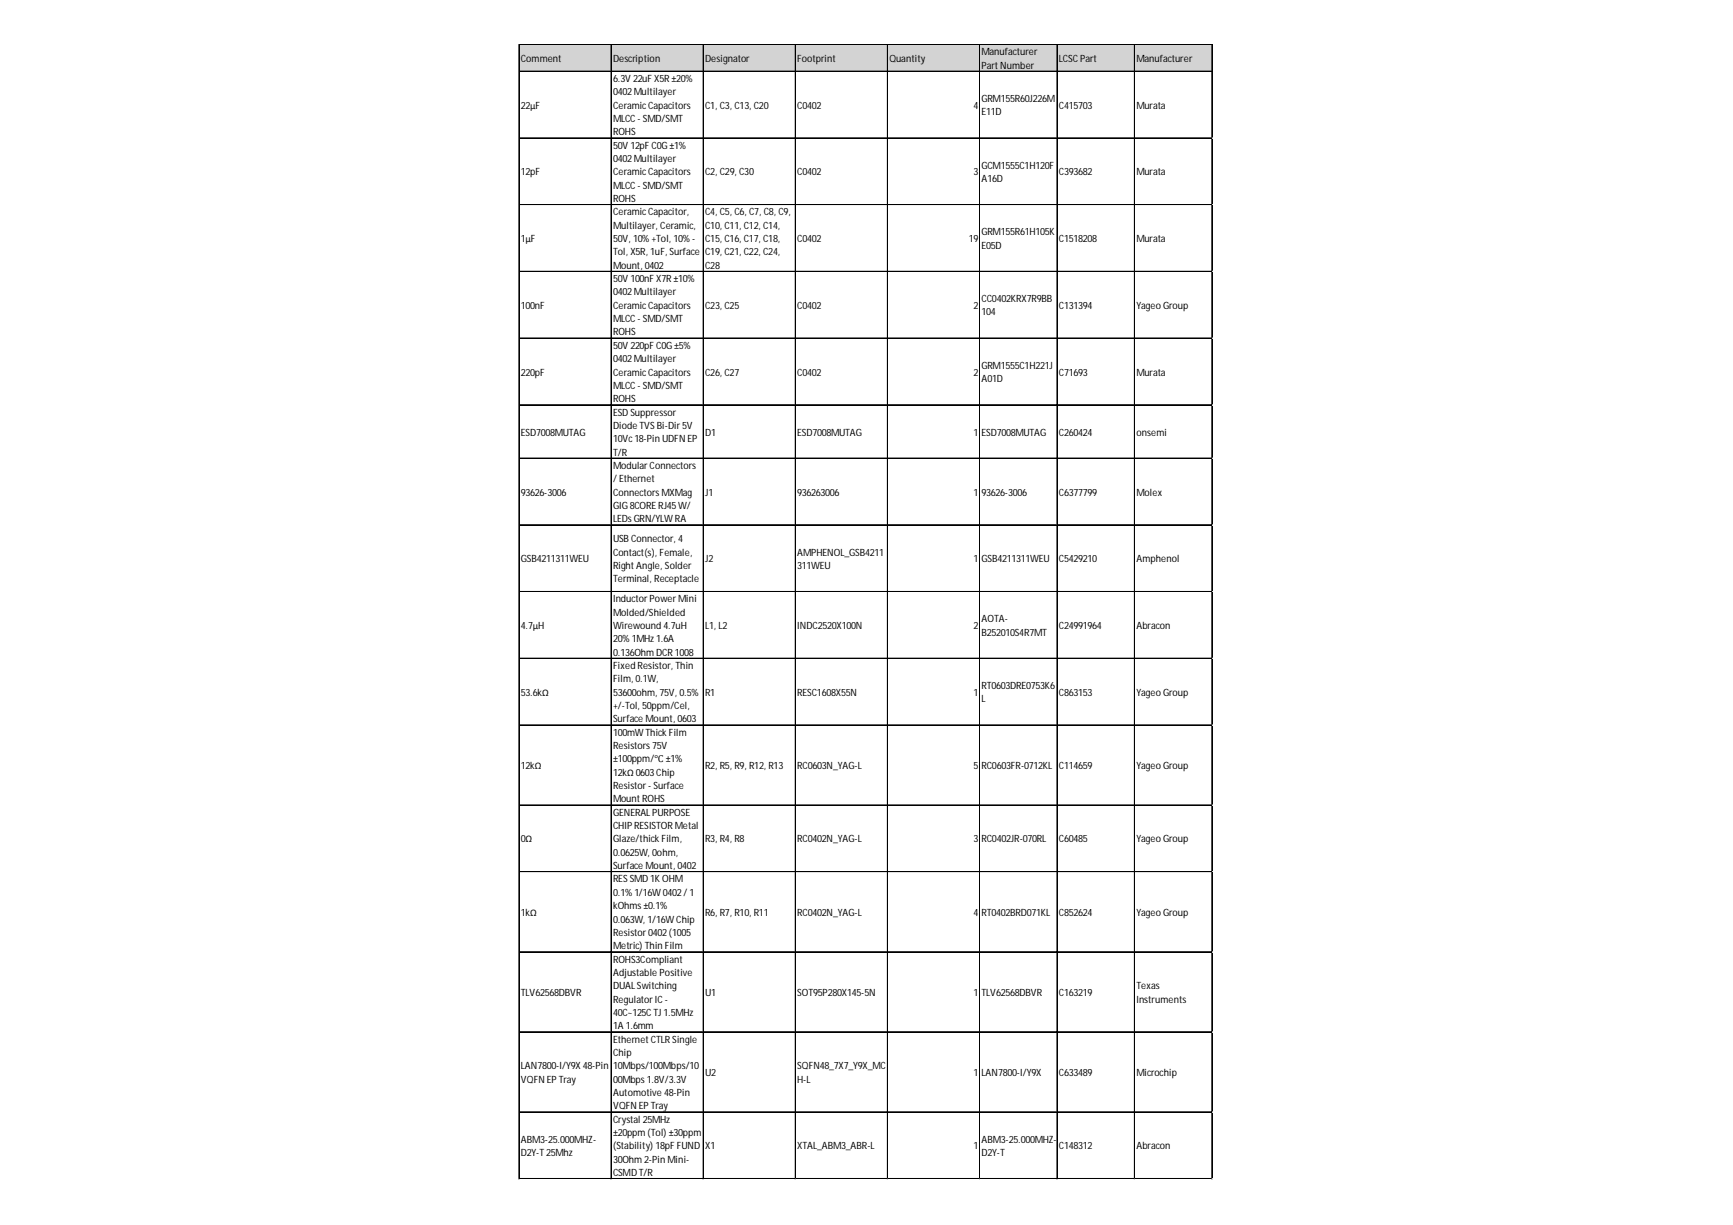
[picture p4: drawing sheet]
<svg xmlns="http://www.w3.org/2000/svg" width="297mm" height="210mm" viewBox="0 0 297 210" stroke-linecap="round" stroke-linejoin="round" font-family="sans-serif">
<defs><g id="words">
<g font-size="1.7">
<text x="89.3" y="10.6">Comment</text>
<text x="105.1" y="10.6">Description</text>
<text x="120.9" y="10.6">Designator</text>
<text x="136.7" y="10.6">Footprint</text>
<text x="152.4" y="10.6">Quantity</text>
<text x="168.2" y="9.5">Manufacturer</text>
<text x="168.2" y="11.8">Part Number</text>
<text x="181.5" y="10.6">LCSC Part</text>
<text x="194.8" y="10.6">Manufacturer</text>
<text x="105.1" y="14">6.3V 22uF X5R ±20%</text>
<text x="105.1" y="16.3">0402Multilayer</text>
<text x="168.2" y="17.5">GRM155R60J226M</text>
<text x="89.3" y="18.6">22µF</text>
<text x="105.1" y="18.6">CeramicCapacitors</text>
<text x="105.1" y="20.9">MLCC - SMD/SMT</text>
<text x="105.1" y="23.2">ROHS</text>
<text x="120.9" y="18.6">C1, C3, C13, C20</text>
<text x="136.7" y="18.6">C0402</text>
<text x="166.9" y="18.6">4</text>
<text x="168.2" y="19.8">E11D</text>
<text x="181.5" y="18.6">C415703</text>
<text x="194.8" y="18.6">Murata</text>
<text x="105.1" y="25.5">50V 12pF C0G±1%</text>
<text x="105.1" y="27.8">0402Multilayer</text>
<text x="168.2" y="28.9">GCM1555C1H120F</text>
<text x="89.3" y="30.1">12pF</text>
<text x="105.1" y="30.1">CeramicCapacitors</text>
<text x="105.1" y="32.3">MLCC - SMD/SMT</text>
<text x="105.1" y="34.6">ROHS</text>
<text x="120.9" y="30.1">C2, C29, C30</text>
<text x="136.7" y="30.1">C0402</text>
<text x="166.9" y="30.1">3</text>
<text x="168.2" y="31.2">A16D</text>
<text x="181.5" y="30.1">C393682</text>
<text x="194.8" y="30.1">Murata</text>
<text x="89.3" y="41.5">1µF</text>
<text x="105.1" y="36.9">CeramicCapacitor,</text>
<text x="105.1" y="39.2">Multilayer, Ceramic,</text>
<text x="105.1" y="41.5">50V, 10% +Tol, 10% -</text>
<text x="120.9" y="36.9">C4, C5, C6, C7, C8, C9,</text>
<text x="120.9" y="39.2">C10, C11, C12, C14,</text>
<text x="120.9" y="41.5">C15, C16, C17, C18,</text>
<text x="136.7" y="41.5">C0402</text>
<text x="166.1" y="41.5">19</text>
<text x="168.2" y="40.3">GRM155R61H105K</text>
<text x="181.5" y="41.5">C1518208</text>
<text x="194.8" y="41.5">Murata</text>
<text x="105.1" y="43.8">Tol, X5R, 1uF, Surface</text>
<text x="105.1" y="46.1">Mount, 0402</text>
<text x="120.9" y="43.8">C19, C21, C22, C24,</text>
<text x="120.9" y="46.1">C28</text>
<text x="168.2" y="42.6">E05D</text>
<text x="89.3" y="52.9">100nF</text>
<text x="105.1" y="48.3">50V 100nF X7R ±10%</text>
<text x="105.1" y="50.6">0402Multilayer</text>
<text x="105.1" y="52.9">CeramicCapacitors</text>
<text x="120.9" y="52.9">C23, C25</text>
<text x="136.7" y="52.9">C0402</text>
<text x="166.9" y="52.9">2</text>
<text x="168.2" y="51.8">CC0402KRX7R9BB</text>
<text x="181.5" y="52.9">C131394</text>
<text x="194.8" y="52.9">Yageo Group</text>
<text x="105.1" y="55.2">MLCC - SMD/SMT</text>
<text x="105.1" y="57.5">ROHS</text>
<text x="105.1" y="59.8">50V 220pF C0G±5%</text>
<text x="168.2" y="54.1">104</text>
<text x="89.3" y="64.3">220pF</text>
<text x="105.1" y="62.1">0402Multilayer</text>
<text x="105.1" y="64.3">CeramicCapacitors</text>
<text x="120.9" y="64.3">C26, C27</text>
<text x="136.7" y="64.3">C0402</text>
<text x="166.9" y="64.3">2</text>
<text x="168.2" y="63.2">GRM1555C1H221J</text>
<text x="168.2" y="65.5">A01D</text>
<text x="181.5" y="64.3">C71693</text>
<text x="194.8" y="64.3">Murata</text>
<text x="105.1" y="66.6">MLCC - SMD/SMT</text>
<text x="105.1" y="68.9">ROHS</text>
<text x="105.1" y="71.2">ESD Suppressor</text>
<text x="89.3" y="74.6">ESD7008MUTAG</text>
<text x="105.1" y="73.5">Diode TVS Bi-Dir 5V</text>
<text x="105.1" y="75.8">10Vc18-Pin UDFN EP</text>
<text x="120.9" y="74.6">D1</text>
<text x="136.7" y="74.6">ESD7008MUTAG</text>
<text x="166.9" y="74.6">1</text>
<text x="168.2" y="74.6">ESD7008MUTAG</text>
<text x="181.5" y="74.6">C260424</text>
<text x="194.8" y="74.6">onsemi</text>
<text x="105.1" y="78.1">T/R</text>
<text x="105.1" y="80.3">Modular Connectors</text>
<text x="105.1" y="82.6">/ Ethernet</text>
<text x="89.3" y="84.9">93626-3006</text>
<text x="105.1" y="84.9">Connectors MXMag</text>
<text x="105.1" y="87.2">GIG8CORE RJ45W/</text>
<text x="105.1" y="89.5">LEDs GRN/YLW RA</text>
<text x="120.9" y="84.9">J1</text>
<text x="136.7" y="84.9">936263006</text>
<text x="166.9" y="84.9">1</text>
<text x="168.2" y="84.9">93626-3006</text>
<text x="181.5" y="84.9">C6377799</text>
<text x="194.8" y="84.9">Molex</text>
<text x="105.1" y="92.9">USB Connector, 4</text>
<text x="105.1" y="95.2">Contact(s), Female,</text>
<text x="136.7" y="95.2">AMPHENOL_GSB4211</text>
<text x="89.3" y="96.3">GSB4211311WEU</text>
<text x="105.1" y="97.5">Right Angle, Solder</text>
<text x="105.1" y="99.8">Terminal, Receptacle</text>
<text x="120.9" y="96.3">J2</text>
<text x="136.7" y="97.5">311WEU</text>
<text x="166.9" y="96.3">1</text>
<text x="168.2" y="96.3">GSB4211311WEU</text>
<text x="181.5" y="96.3">C5429210</text>
<text x="194.8" y="96.3">Amphenol</text>
<text x="89.3" y="107.8">4.7µH</text>
<text x="105.1" y="103.2">Inductor Power Mini</text>
<text x="105.1" y="105.5">Molded/Shielded</text>
<text x="105.1" y="107.8">Wirewound 4.7uH</text>
<text x="120.9" y="107.8">L1, L2</text>
<text x="136.7" y="107.8">INDC2520X100N</text>
<text x="166.9" y="107.8">2</text>
<text x="168.2" y="106.6">AOTA-</text>
<text x="181.5" y="107.8">C24991964</text>
<text x="194.8" y="107.8">Abracon</text>
<text x="105.1" y="110.1">20% 1MHz 1.6A</text>
<text x="105.1" y="112.4">0.136Ohm DCR 1008</text>
<text x="168.2" y="108.9">B252010S4R7MT</text>
<text x="89.3" y="119.2">53.6kΩ</text>
<text x="105.1" y="114.6">Fixed Resistor, Thin</text>
<text x="105.1" y="116.9">Film, 0.1W,</text>
<text x="105.1" y="119.2">53600ohm, 75V, 0.5%</text>
<text x="120.9" y="119.2">R1</text>
<text x="136.7" y="119.2">RESC1608X55N</text>
<text x="166.9" y="119.2">1</text>
<text x="168.2" y="118.1">RT0603DRE0753K6</text>
<text x="181.5" y="119.2">C863153</text>
<text x="194.8" y="119.2">Yageo Group</text>
<text x="105.1" y="121.5">+/-Tol, 50ppm/Cel,</text>
<text x="105.1" y="123.8">Surface Mount, 0603</text>
<text x="168.2" y="120.4">L</text>
<text x="89.3" y="131.8">12kΩ</text>
<text x="105.1" y="126.1">100mW Thick Film</text>
<text x="105.1" y="128.4">Resistors 75V</text>
<text x="105.1" y="130.6">±100ppm/℃ ±1%</text>
<text x="120.9" y="131.8">R2, R5, R9, R12, R13</text>
<text x="136.7" y="131.8">RC0603N_YAG-L</text>
<text x="166.9" y="131.8">5</text>
<text x="168.2" y="131.8">RC0603FR-0712KL</text>
<text x="181.5" y="131.8">C114659</text>
<text x="194.8" y="131.8">Yageo Group</text>
<text x="105.1" y="132.9">12kΩ 0603Chip</text>
<text x="105.1" y="135.2">Resistor - Surface</text>
<text x="105.1" y="137.5">Mount ROHS</text>
<text x="105.1" y="139.8">GENERAL PURPOSE</text>
<text x="105.1" y="142.1">CHIP RESISTOR Metal</text>
<text x="89.3" y="144.4">0Ω</text>
<text x="105.1" y="144.4">Glaze/thick Film,</text>
<text x="105.1" y="146.6">0.0625W, 0ohm,</text>
<text x="105.1" y="148.9">Surface Mount, 0402</text>
<text x="120.9" y="144.4">R3, R4, R8</text>
<text x="136.7" y="144.4">RC0402N_YAG-L</text>
<text x="166.9" y="144.4">3</text>
<text x="168.2" y="144.4">RC0402JR-070RL</text>
<text x="181.5" y="144.4">C60485</text>
<text x="194.8" y="144.4">Yageo Group</text>
<text x="105.1" y="151.2">RES SMD 1K OHM</text>
<text x="105.1" y="153.5">0.1% 1/16W 0402/ 1</text>
<text x="105.1" y="155.8">kOhms ±0.1%</text>
<text x="89.3" y="156.9">1kΩ</text>
<text x="105.1" y="158.1">0.063W, 1/16W Chip</text>
<text x="105.1" y="160.4">Resistor 0402(1005</text>
<text x="120.9" y="156.9">R6, R7, R10, R11</text>
<text x="136.7" y="156.9">RC0402N_YAG-L</text>
<text x="166.9" y="156.9">4</text>
<text x="168.2" y="156.9">RT0402BRD071KL</text>
<text x="181.5" y="156.9">C852624</text>
<text x="194.8" y="156.9">Yageo Group</text>
<text x="105.1" y="162.6">Metric) Thin Film</text>
<text x="105.1" y="164.9">ROHS3Compliant</text>
<text x="105.1" y="167.2">Adjustable Positive</text>
<text x="89.3" y="170.6">TLV62568DBVR</text>
<text x="105.1" y="169.5">DUAL Switching</text>
<text x="105.1" y="171.8">Regulator IC -</text>
<text x="120.9" y="170.6">U1</text>
<text x="136.7" y="170.6">SOT95P280X145-5N</text>
<text x="166.9" y="170.6">1</text>
<text x="168.2" y="170.6">TLV62568DBVR</text>
<text x="181.5" y="170.6">C163219</text>
<text x="194.8" y="169.5">Texas</text>
<text x="194.8" y="171.8">Instruments</text>
<text x="105.1" y="174.1">40C~125C TJ 1.5MHz</text>
<text x="105.1" y="176.4">1A 1.6mm</text>
<text x="105.1" y="178.6">Ethernet CTLR Single</text>
<text x="89.3" y="183.2">LAN7800-I/Y9X 48-Pin</text>
<text x="89.3" y="185.5">VQFN EP Tray</text>
<text x="105.1" y="180.9">Chip</text>
<text x="105.1" y="183.2">10Mbps/100Mbps/10</text>
<text x="105.1" y="185.5">00Mbps 1.8V/3.3V</text>
<text x="120.9" y="184.4">U2</text>
<text x="136.7" y="183.2">SQFN48_7X7_Y9X_MC</text>
<text x="136.7" y="185.5">H-L</text>
<text x="166.9" y="184.4">1</text>
<text x="168.2" y="184.4">LAN7800-I/Y9X</text>
<text x="181.5" y="184.4">C633489</text>
<text x="194.8" y="184.4">Microchip</text>
<text x="105.1" y="187.8">Automotive 48-Pin</text>
<text x="105.1" y="190.1">VQFN EP Tray</text>
<text x="89.3" y="195.8">ABM3-25.000MHZ-</text>
<text x="105.1" y="192.4">Crystal 25MHz</text>
<text x="105.1" y="194.6">±20ppm (Tol) ±30ppm</text>
<text x="105.1" y="196.9">(Stability) 18pF FUND</text>
<text x="120.9" y="196.9">X1</text>
<text x="136.7" y="196.9">XTAL_ABM3_ABR-L</text>
<text x="166.9" y="196.9">1</text>
<text x="168.2" y="195.8">ABM3-25.000MHZ-</text>
<text x="181.5" y="196.9">C148312</text>
<text x="194.8" y="196.9">Abracon</text>
<text x="89.3" y="198.1">D2Y-T 25Mhz</text>
<text x="105.1" y="199.2">30Ohm 2-Pin Mini-</text>
<text x="105.1" y="201.5">CSMD T/R</text>
<text x="168.2" y="198.1">D2Y-T</text>
</g>
</g></defs>
<path d="M89 7.7h118.9v4.6h-118.9z" fill="#d3d3d3"/>
<g fill="none" stroke="#000" stroke-width=".17">
<path d="M88.9 7.6v194.4M89 7.6v194.4M89.1 7.6h118.7M89.1 7.7h118.7M89.1 12.2h118.7M104.7 7.7v194.3M104.8 7.7v194.3M120.5 7.7v194.3M120.6 7.7v194.3M136.3 7.7v194.3M136.4 7.7v194.3M152.1 7.7v194.3"/>
<path d="M152.2 7.7v194.3M167.9 7.7v194.3M181.2 7.7v194.3M194.4 7.7v194.3M194.5 7.7v194.3M207.7 7.7v194.3M207.8 7.7v194.3M89.1 23.6h118.7M89.1 23.7h118.7M89.1 35h118.7M89.1 35.1h118.7M89.1 46.5h118.7"/>
<path d="M89.1 57.9h118.7M89.1 58h118.7M89.1 69.3h118.7M89.1 69.4h118.7M89.1 78.5h118.7M89.1 89.9h118.7M89.1 90h118.7M89.1 101.3h118.7M89.1 101.4h118.7M89.1 112.8h118.7M89.1 124.2h118.7M89.1 124.3h118.7"/>
<path d="M89.1 137.9h118.7M89.1 138h118.7M89.1 149.4h118.7M89.1 163.1h118.7M89.1 176.8h118.7M89.1 190.5h118.7M89.1 190.6h118.7M89.1 201.9h118.7M89.1 202h118.7"/>
</g>
<path d="M88.9 202v.1" fill="none" stroke="#d4d4d4" stroke-width=".17"/>
<path d="M88.9 202l.2 .1z" fill="#d4d4d4"/>
<path d="M104.7 202v.1" fill="none" stroke="#d4d4d4" stroke-width=".17"/>
<path d="M104.7 202l.1 .1z" fill="#d4d4d4"/>
<path d="M120.5 202v.1" fill="none" stroke="#d4d4d4" stroke-width=".17"/>
<path d="M120.5 202l.1 .1z" fill="#d4d4d4"/>
<path d="M136.3 202v.1" fill="none" stroke="#d4d4d4" stroke-width=".17"/>
<path d="M136.3 202l.1 .1z" fill="#d4d4d4"/>
<path d="M152.1 202v.1" fill="none" stroke="#d4d4d4" stroke-width=".17"/>
<path d="M152.1 202l.1 .1z" fill="#d4d4d4"/>
<path d="M167.9 202v.1" fill="none" stroke="#d4d4d4" stroke-width=".17"/>
<path d="M167.9 202l.1 .1z" fill="#d4d4d4"/>
<path d="M181.2 202v.1" fill="none" stroke="#d4d4d4" stroke-width=".17"/>
<path d="M181.2 202l.1 .1z" fill="#d4d4d4"/>
<path d="M194.4 202v.1" fill="none" stroke="#d4d4d4" stroke-width=".17"/>
<path d="M194.4 202l.1 .1z" fill="#d4d4d4"/>
<path d="M207.7 202v.1" fill="none" stroke="#d4d4d4" stroke-width=".17"/>
<path d="M207.7 202l.1 .1z" fill="#d4d4d4"/>
<path d="M207.8 23.6h.1" fill="none" stroke="#d4d4d4" stroke-width=".17"/>
<path d="M207.8 23.6l.1 .1z" fill="#d4d4d4"/>
<path d="M207.8 35h.1" fill="none" stroke="#d4d4d4" stroke-width=".17"/>
<path d="M207.8 35l.1 .2z" fill="#d4d4d4"/>
<path d="M207.8 46.5h.1" fill="none" stroke="#d4d4d4" stroke-width=".17"/>
<path d="M207.8 46.5l.1 .1z" fill="#d4d4d4"/>
<path d="M207.8 57.9h.1" fill="none" stroke="#d4d4d4" stroke-width=".17"/>
<path d="M207.8 57.9l.1 .1z" fill="#d4d4d4"/>
<path d="M207.8 69.3h.1" fill="none" stroke="#d4d4d4" stroke-width=".17"/>
<path d="M207.8 69.3l.1 .2z" fill="#d4d4d4"/>
<path d="M207.8 78.5h.1" fill="none" stroke="#d4d4d4" stroke-width=".17"/>
<path d="M207.8 78.5l.1 .1z" fill="#d4d4d4"/>
<path d="M207.8 89.9h.1" fill="none" stroke="#d4d4d4" stroke-width=".17"/>
<path d="M207.8 89.9l.1 .1z" fill="#d4d4d4"/>
<path d="M207.8 101.3h.1" fill="none" stroke="#d4d4d4" stroke-width=".17"/>
<path d="M207.8 101.3l.1 .2z" fill="#d4d4d4"/>
<path d="M207.8 112.8h.1" fill="none" stroke="#d4d4d4" stroke-width=".17"/>
<path d="M207.8 112.8l.1 .1z" fill="#d4d4d4"/>
<path d="M207.8 124.2h.1" fill="none" stroke="#d4d4d4" stroke-width=".17"/>
<path d="M207.8 124.2l.1 .1z" fill="#d4d4d4"/>
<path d="M207.8 137.9h.1" fill="none" stroke="#d4d4d4" stroke-width=".17"/>
<path d="M207.8 137.9l.1 .1z" fill="#d4d4d4"/>
<path d="M207.8 149.4h.1" fill="none" stroke="#d4d4d4" stroke-width=".17"/>
<path d="M207.8 149.4l.1 .1z" fill="#d4d4d4"/>
<path d="M207.8 163.1h.1" fill="none" stroke="#d4d4d4" stroke-width=".17"/>
<path d="M207.8 163.1l.1 .1z" fill="#d4d4d4"/>
<path d="M207.8 176.8h.1" fill="none" stroke="#d4d4d4" stroke-width=".17"/>
<path d="M207.8 176.8l.1 .1z" fill="#d4d4d4"/>
<path d="M207.8 190.5h.1" fill="none" stroke="#d4d4d4" stroke-width=".17"/>
<path d="M207.8 190.5l.1 .1z" fill="#d4d4d4"/>
<path d="M207.8 201.9h.1" fill="none" stroke="#d4d4d4" stroke-width=".17"/>
<path d="M207.8 201.9l.1 .1z" fill="#d4d4d4"/>
<use href="#words"/>
</svg>
